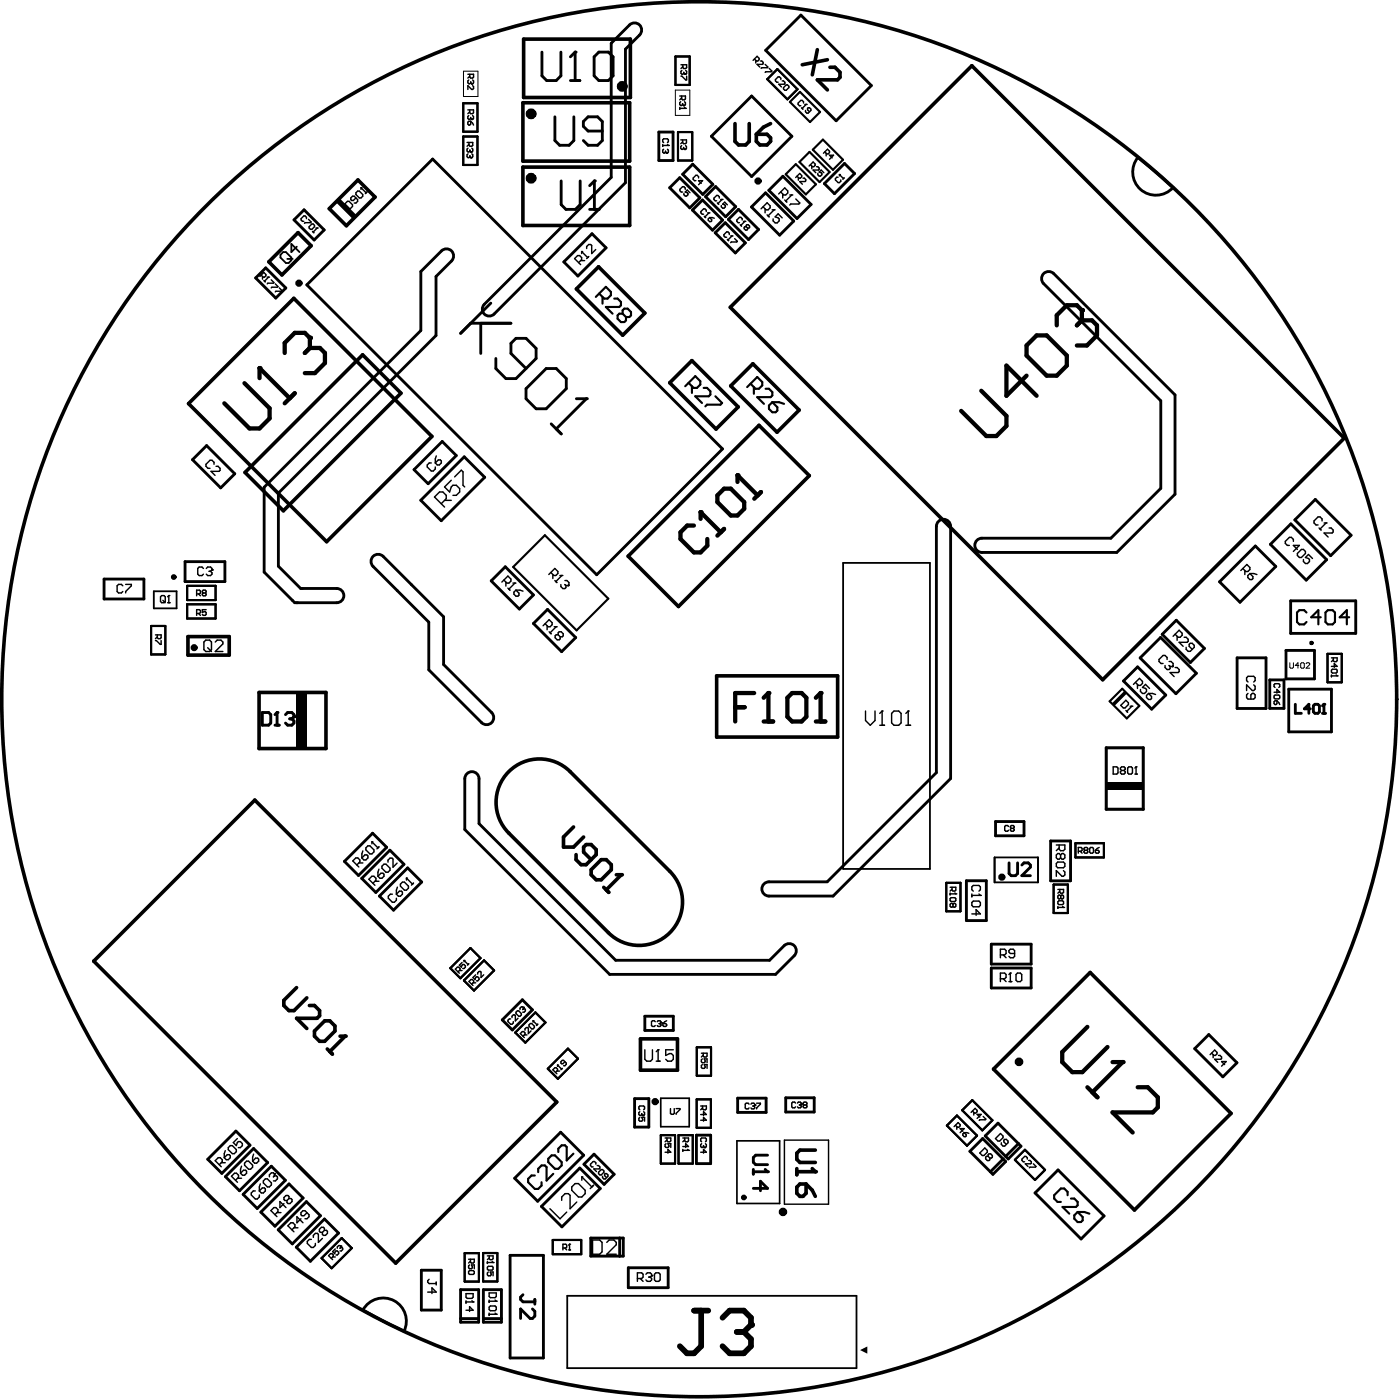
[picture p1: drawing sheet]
<svg xmlns="http://www.w3.org/2000/svg" width="164mm" height="164mm" viewBox="0 0 164 164" stroke-linecap="round" stroke-linejoin="round" font-family="sans-serif">
<g fill="none" stroke="#000" stroke-width=".33">
<path d="M50.6 18.6l33.9 33.9-14.7 14.7-33.9-33.9zM63.4 6.1v2.8l.5 .5h1.1l.6-.5v-2.8M64.9 13.7v2.7l.5 .6h1.1l.6-.6v-2.7M66.7 9.4h1.1M66.7 6.6l.5-.5v3.3M70 6.1h1.1l.6 .5v2.3l-.6 .5h-1.1l-.5-.5v-2.3zM70.4 15.3h-1.6l-.6-.5v-.6l.6-.5h1.1l.5 .5v2.2l-.5 .6h-1.1l-.6-.6M71.5 5.1l2.1-2.2a.83 .83 0 0 1 1.2 0 .83 .83 0 0 1 0 1.2l-1.7 1.6v15.7l-15.3 15.3a.81 .81 0 0 1-1.2 0 .81 .81 0 0 1 0-1.1l14.9-14.9zM77 15.4h1.7v3.4h-1.7zM81 19.2l2.3 2.4-1.1 1.1-2.4-2.3zM87.9 11.2l4.7 4.7-4.7 4.7-4.7-4.7zM93.6 1.8l8.3 8.2-4.1 4.1-8.3-8.2z"/>
<path d="M98.7 19.1l1.2 1.2-2.3 2.3-1.2-1.1zM133.1 18.4l4.1 3.5a2.7 2.7 0 0 1-3.8 .3 2.7 2.7 0 0 1-.3-3.8zM29.9 32.5l1.2-1.2 2.3 2.4-1.2 1.2zM35.6 24.5l2.3 2.4-1.2 1.2-2.3-2.4zM49.2 31.8l2.4-2.5a.83 .83 0 0 1 1.2 0 .83 .83 0 0 1 0 1.2l-1.8 1.8v6.9l-18.5 18.5v8.5l2.7 2.6h4.2a.83 .83 0 0 1 .8 .8 .83 .83 0 0 1-.8 .9h-4.9l-3.6-3.6v-9.9l18.3-18.4zM55 37.8h4.7M56.2 37.8v3.5M57.4 35.4l-3.5 3.6M65.6 21.2v2.7l.6 .6h1.1l.5-.6v-2.7M68.9 24.5h1.2M68.9 21.7l.6-.5v3.3M69.2 27.3l1.7 1.7-3.3 3.3-1.7-1.7z"/>
<path d="M79.5 20.8l2.3 2.3-1.1 1.2-2.4-2.3zM82.1 23.4l2.4 2.3-1.2 1.2-2.3-2.3zM83.7 21.8l2.3 2.4-1.2 1.1-2.3-2.3zM84.8 26l2.3 2.4-1.1 1.2-2.4-2.4zM86.3 24.5l2.4 2.3-1.2 1.2-2.3-2.3zM89.5 22.6l3.3 3.2-1.6 1.7-3.3-3.3zM91.5 20.6l3.3 3.3-1.6 1.6-3.3-3.2zM122 32a.83 .83 0 0 1 1.2 0l14.2 14.2v11.6l-6.8 6.8h-15.8a.83 .83 0 0 1-.8-.8 .83 .83 0 0 1 .8-.9h15.1l5.8-5.8v-10.2l-13.7-13.7a.83 .83 0 0 1 0-1.2zM24.2 52.1l3.3 3.3-1.7 1.6-3.3-3.3zM51.7 51.6l1.7 1.7-3.3 3.3-1.7-1.7zM54.3 53.4l2.4 2.4-5.1 5.1-2.4-2.4zM58 41.9v1.2l1.2 1.2h1.1l2.4-2.4v-1.2l-1.2-1.1h-1.2l-.6 .5v1.2l1.8 1.8"/>
<path d="M63.9 43.1h1.1l1.2 1.2v1.1l-2.3 2.4h-1.2l-1.2-1.2v-1.2zM64.4 49.6l1.2 1.1M67.4 46.6h1.2l-3.6 3.5M153.8 58.4l4.2 4.2-2.4 2.4-4.2-4.2zM12.2 67.7h4.6v2.3h-4.6zM21.6 65.7h4.7v2.3h-4.7zM43.6 65.1a.83 .83 0 0 1 1.2 0l7.1 7v5.6l5.6 5.6a.83 .83 0 0 1 0 1.2 .83 .83 0 0 1-1.2 0l-6.2-6.2v-5.6l-6.5-6.5a.83 .83 0 0 1 0-1.1zM59.1 66.3l3.3 3.3-1.7 1.6-3.3-3.3zM64 71.3l3.3 3.2-1.6 1.7-3.3-3.3zM109.7 61a.83 .83 0 0 1 .9-.2 .83 .83 0 0 1 .5 .7v29.5l-13.7 13.8h-7.5a.83 .83 0 0 1-.8-.9 .83 .83 0 0 1 .8-.8h6.8l12.8-12.8v-28.8v-.3zM133 78l3.3 3.3-1.6 1.6-3.3-3.3zM135.7 74.5l4.2 4.2-2.4 2.4-4.2-4.2z"/>
<path d="M137.5 72.5l3.3 3.3-1.6 1.7-3.3-3.3zM144.6 76.9h3.4v5.9h-3.4zM146.8 63.8l2.4 2.4-4.2 4.2-2.4-2.4zM148.5 79.5h1.6v3.3h-1.6zM150.4 76h3.3v3.4h-3.3zM150.9 70.3h7.6v3.8h-7.6zM150.9 61.3l4.2 4.1-2.4 2.4-4.2-4.2zM43.6 97.4l1.6 1.7-3.3 3.3-1.6-1.7zM45.6 99.4l1.6 1.7-3.3 3.2-1.6-1.6zM54.6 90.5a.83 .83 0 0 1 .9-.2 .83 .83 0 0 1 .5 .8v5.2l16 16h18l1.7-1.7a.83 .83 0 0 1 1.2 0 .83 .83 0 0 1 0 1.1l-2.2 2.2h-19.4l-17-16.9v-5.9l.1-.4zM116.4 96.1h3.3v1.6h-3.3zM122.8 98.3h2.4v4.7h-2.4z"/>
<path d="M150.7 80.6h5v5h-5zM151.4 82.3v1.1h.8M153.2 82.9h-.7l.5-.6v1.1M153.6 82.5l.1-.2h.4l.2 .2v.7l-.2 .2h-.4l-.1-.2zM154.6 83.4h.4M154.6 82.5l.2-.2v1.1M47.7 101.5l1.6 1.6-3.3 3.3-1.6-1.6zM58.7 119.2l2.4-2.3 1.2 1.2-2.4 2.3zM75.4 118.8h3.3v1.7h-3.3zM113 103h2.3v4.6h-2.3zM115.9 110.4h4.7v2.3h-4.7zM115.9 113.2h4.7v2.3h-4.7z"/>
<path d="M118 100.9v1.2l.2 .3h.5l.3-.3v-1.2M119.5 101.1l.2-.2h.5l.3 .2v.3l-1 1h1M27.6 132.2l1.6 1.7-3.3 3.3-1.6-1.7zM29.7 134.3l1.6 1.6-3.3 3.3-1.6-1.6zM31.7 136.4l1.7 1.6-3.3 3.3-1.7-1.7zM33.8 138.4l1.6 1.7-3.3 3.3-1.6-1.7zM65.6 132.4l2.6 2.7-5.3 5.4-2.7-2.7zM67.8 136.6l2.4 2.4-4.5 4.4-2.4-2.3zM69.5 134.9l2.3 2.4-1.2 1.2-2.3-2.4zM74.2 128.5h1.7v3.3h-1.7zM81.4 132.7h1.7v3.4h-1.7zM86.2 128.4h3.4v1.7h-3.4z"/>
<path d="M88.1 136.7v.6M88.1 138.9h1.6l-.8-.8v1.1M89.5 136.7l.2 .3h-1.6M89.7 135.1h-1.3l-.3 .2v.6l.3 .3h1.3M91.9 128.4h3.3v1.6h-3.3zM114.9 133.1l2.7 2.7-1.5 1.5-2.7-2.7zM116.7 131.3l2.7 2.7-1.5 1.5-2.7-2.7zM117.3 135.5l-1.5 1.5M119.1 133.7l-1.5 1.5M123.7 136.8l5.4 5.4-2.7 2.7-5.4-5.4zM141.3 121l3.3 3.3-1.6 1.6-3.3-3.3zM35.8 140.5l1.7 1.6-3.3 3.3-1.7-1.6z"/>
<path d="M37.9 142.5l1.7 1.7-3.3 3.3-1.7-1.7zM42.8 152.7a2.7 2.7 0 0 1 3.5-.5 2.7 2.7 0 0 1 .9 3.4l-2.4-1.1-2.4-1.3zM49.3 148.5h2.3v4.7h-2.3zM53.9 154.2h2.1M53.9 150.8h2.1v3.8h-2.1zM56.5 154.2h2.1M56.5 150.8h2.1v3.8h-2.1zM59.6 146.8h3.9v12h-3.9zM61.1 151.4l-.2 .3v.2l.2 .3h1.4M62.3 153l.2 .3v.6l-.2 .3h-.3l-1.1-1.2v1.2M62.5 151.9v.6M69.1 144.8h3.8v2.1h-3.8z"/>
<path d="M72.5 144.8v2.1M73.5 148.2h4.6v2.4h-4.6z"/>
<circle cx="20.3" cy="67.5" r=".17"/>
<circle cx="87" cy="140" r=".17"/>
</g>
<g fill="none" stroke="#000" stroke-width=".42">
<path d="M61.1 12h12.5v6.8h-12.5zM61.1 19.5h12.5v6.9h-12.5zM61.2 4.6h12.5v6.8h-12.5zM85.9 14.5v2l.5 .4h.8l.4-.4v-2M88.4 15.7h1.3l.4 .4v.4l-.4 .4h-.9l-.4-.4zM90.1 14.5l-.8 .4-.9 .8M95.6 5.8l-.6 2.9M96.7 7l-2.9 .6M97 7.9h.6l.6 .6v.5l-.3 .3h-2.3l1.1 1.2M113.6 7.7l43.6 43.5-28.3 28.3-43.5-43.6zM34.4 34.9l16.1 16.1-12.3 12.3-16.2-16.1zM34.8 27.2l1.6 1.5-3.4 3.4-1.6-1.5z"/>
<path d="M41.9 21l2 2-3.4 3.4-2-2zM70 31.2l5.4 5.4-2.6 2.6-5.4-5.4zM42.4 41.5l4.5 4.5-13.8 13.7-4.5-4.5zM80.9 42.2l5.4 5.4-2.6 2.6-5.4-5.4zM88 42.5l5.4 5.4-2.6 2.6-5.4-5.4zM88.7 49.7l5.9 5.9-15.3 15.3-5.9-5.9zM22 74.4h4.8v2.2h-4.8zM83.8 79h14.1v7.2h-14.1zM29.8 93.5l35.3 35.4-18.8 18.8-35.3-35.3zM30.3 81h7.8v6.5h-7.8zM59.5 90.2a5.1 5.1 0 0 1 7.2 0l11.6 11.7a5.1 5.1 0 0 1 0 7.2 5.1 5.1 0 0 1-7.2 0l-11.6-11.7a5.1 5.1 0 0 1 0-7.2zM67.1 96.7l-1.2 1.2v1.1h1.2l1.1-1.1"/>
<path d="M67.4 99.9v.6l.5 .6h.6l1.2-1.2v-.6l-.6-.6h-.6l-.3 .3v.6l.9 .9M34.7 115.5l-1.5 1.5v.6l.6 .6h.6l1.5-1.5M36.2 117.6h.6l.6 .6v.6l-.3 .3h-2.4l1.2 1.2M38 119.4h.6l.6 .6v.6l-1.2 1.1h-.6l-.6-.5v-.6zM70.3 100.5h.6l.6 .6v.6l-1.2 1.2h-.6l-.6-.6v-.6zM70.6 103.7l.6 .6M72.1 102.3h.5l-1.7 1.7M127.5 113.7l16.4 16.5-11.3 11.3-16.4-16.5zM38.3 122.6l.6 .6M39.8 121.2h.6l-1.8 1.7M74.9 121.5h4.3v3.6h-4.3zM93.2 136.6v.8"/>
<path d="M93.5 138.4h.7v1.1l-.3 .4h-.4l-.3-.4v-.7zM94.2 138.4l.8 .8 .3 .7M95 136.6l.3 .4h-2.1M95.3 134.5h-1.8l-.3 .3v.8l.3 .3h1.8"/>
<circle cx="35" cy="33.1" r=".21"/>
<circle cx="88.6" cy="21.2" r=".21"/>
<circle cx="153.3" cy="75.2" r=".04"/>
<circle cx="81.7" cy="81.8" r="81.6"/>
<circle cx="76.6" cy="128.8" r=".21"/>
</g>
<g fill="#000">
<path d="M100.6 157.8l.8-.4v.9z"/>
<circle cx="67.2" cy="6.1" r=".17"/>
<circle cx="36.2" cy="39.5" r=".25"/>
<circle cx="69.5" cy="21.2" r=".17"/>
<circle cx="126.5" cy="36.3" r=".25"/>
<circle cx="30.3" cy="43" r=".25"/>
<circle cx="68.6" cy="46.6" r=".17"/>
<circle cx="81.9" cy="59.9" r=".25"/>
<circle cx="86.2" cy="55.6" r=".25"/>
<circle cx="32.4" cy="83.3" r=".17"/>
<circle cx="34.4" cy="83.8" r=".17"/>
<circle cx="89.8" cy="81" r=".25"/>
<circle cx="95.9" cy="81" r=".25"/>
<circle cx="154.8" cy="82.3" r=".17"/>
<circle cx="72.6" cy="102.3" r=".21"/>
<circle cx="40.4" cy="121.2" r=".21"/>
<circle cx="89.7" cy="137" r=".17"/>
<circle cx="95.3" cy="137" r=".21"/>
<circle cx="131.3" cy="124.2" r=".25"/>
<circle cx="87.8" cy="154.9" r=".33"/>
</g>
<g fill="none" stroke="#000" stroke-width=".25">
<path d="M54.2 16h1.6v3.3h-1.6zM54.2 12.1h1.6v3.3h-1.6zM79 6.6h1.6v3.3h-1.6zM79.3 15.4h1.6v3.4h-1.6zM89.7 9.3l1.2-1.2 2.3 2.3-1.1 1.2zM93 19.2l2.4 2.4-1.2 1.1-2.3-2.3zM93.5 10.7l2.4 2.4-1.2 1.2-2.3-2.4zM94.6 17.8l2.4 2.3-1.2 1.2-2.3-2.4zM96.2 16.3l2.4 2.4-1.2 1.2-2.4-2.4zM70.1 34.3l.5 .6h.4l.4-.4v-.4l-.6-.6-1.1 1.2M70.4 34.7v.8M71.8 34.9h.4l.4 .4v.4l-.2 .2h-1.6l.8 .8"/>
<path d="M72.8 36.7v-.4l.2-.2h.4l.4 .4v.4l-.2 .2h-.4M72.8 36.7h-.4l-.2 .2v.4l.4 .4h.4l.2-.2v-.4M72.8 36.7l.4 .4M80.5 44.8l.6 .6h.4l.4-.4v-.4l-.6-.6-1.2 1.2M80.9 45.2v.7M82.3 45.4h.4l.4 .3v.4l-.2 .2h-1.6l.8 .8M83.6 46.3l.8 .8-.2 .2h-1.5l-.2 .2M87.8 44.9l.5 .6h.4l.4-.4v-.4l-.6-.6-1.1 1.2M88.1 45.3v.7M89.5 45.5h.4l.4 .3v.4l-.2 .2h-1.6l.8 .8M89.9 47.4l.4-.4 .6 .6v.4l-.2 .2h-.4l-.4-.4zM90.3 47h.8l.6 .2"/>
<path d="M17.7 73.2h1.6v3.3h-1.6zM21.9 68.5h3.3v1.7h-3.3zM21.9 70.7h3.3v1.6h-3.3zM63.7 62.6l7.4 7.4-3.7 3.7-7.4-7.4zM152.8 71.6l-.3-.3h-.6l-.3 .3v1.1l.3 .3h.6l.3-.3M154.4 72.2h-1.1l.8-.9v1.7M155 71.6l.3-.3h.5l.3 .3v1.1l-.3 .3h-.5l-.3-.3zM155.2 76.4h1.7v3.4h-1.7zM157.7 72.2h-1.1l.9-.9v1.7M125.7 98.6h3.4v1.7h-3.4zM131.2 80.5l2 2-1.5 1.5-2-2zM52.6 113.2l2.4-2.4 1.2 1.2-2.4 2.4z"/>
<path d="M54.2 114.6l2.4-2.3 1.2 1.2-2.4 2.3zM110.6 103.2h1.7v3.4h-1.7zM123.2 103.4h1.7v3.4h-1.7zM60.2 120.7l2.4-2.3 1.2 1.2-2.4 2.3zM62.5 137.4h-.4l-.4 .4v.4l.8 .8h.4l.4-.4v-.4M62.9 137v-.3l.4-.4h.4l.2 .2v1.5l.8-.8M64.5 135.1h.4l.8 .8v.4l-.4 .4h-.4l-.8-.8v-.4zM65.3 134.7v-.4l.4-.4h.4l.2 .2v1.6l.7-.8M66.4 122.6l1.2 1.2-2.4 2.3-1.1-1.1zM77.3 132.7h1.6v3.4h-1.6zM79.3 132.7h1.7v3.4h-1.7zM81.5 128.5h1.6v3.4h-1.6z"/>
<path d="M81.5 122.5h1.6v3.3h-1.6zM111.9 130.4l2.3 2.4-1.1 1.2-2.4-2.4zM113.7 128.6l2.3 2.4-1.1 1.2-2.4-2.4zM119.8 134.4l2.4 2.4-1.2 1.2-2.3-2.4zM124.8 139.7v-.3l-.4-.4h-.4l-.7 .7v.4l.3 .4h.4M40 144.8l1.1 1.1-2.3 2.4-1.2-1.2zM54.3 146.5h1.7v3.3h-1.7zM56.5 146.5h1.7v3.3h-1.7zM64.6 145h3.4v1.6h-3.4zM125.2 140.1h.4l.4 .4v.4l-.2 .2h-1.6l.8 .8M126 141.7l.6 .6v.4l-.2 .2h-.4l-.4-.4v-.4zM126 141.7h.8l.6 .2"/>
</g>
<path d="M54.2 8.3h1.7v3h-1.7zM79 10.5h1.7v3h-1.7zM150.8 77.5v.5l.1 .1h.2l.1-.1v-.5M151.9 77.8h-.5l.4-.3v.6M152.1 77.6l.1-.1h.2l.1 .1v.4l-.1 .1h-.2l-.1-.1zM152.7 77.6l.1-.1h.2l.1 .1v.1l-.4 .4h.4" fill="none" stroke="#000" stroke-width=".12"/>
<path d="M33.1 29.5h.3l.7 .6v.3l-.4 .4h-.3l-.6-.7v-.3zM33.6 30.3h.6M34.7 28.8l-.6 .7v-1l.9 1M18 69.1h2.6v2h-2.6zM98.6 65.8h10.1v35.8h-10.1zM116.3 100.3h5.1v2.9h-5.1zM66.3 151.5h33.8v8.5h-33.8z" fill="none" stroke="#000" stroke-width=".21"/>
<path d="M77.3 128.4h3.3v3.3h-3.3zM86.2 133.4h5v7.3h-5z" fill="none" stroke="#000" stroke-width=".2"/>
<g fill="none" stroke="#000" stroke-width=".17">
<path d="M54.6 16.7h.7v.3l-.1 .1h-.3l-.1-.1v-.3M54.7 12.8h.7v.4l-.1 .1h-.3l-.1-.1v-.4M54.7 8.7h.7v.3l-.1 .1h-.3l-.1-.1v-.3M54.7 17.3l-.1 .1v.3l.1 .1 .2-.1M54.7 18l-.1 .1v.2l.1 .1 .2-.1M54.8 14.2h.2v.3l-.1 .1-.2-.1v-.2zM54.8 13.5l-.1 .1v.2l.1 .2 .2-.2M54.8 9.3l-.1 .2v.2l.1 .1 .2-.1M54.8 16.9l-.2 .2M54.9 13.1l-.2 .2M54.9 8.9l-.2 .2M54.9 17.7l.2 .1"/>
<path d="M54.9 17.5v.2M54.9 18.2v.1M54.9 18.3l.2 .1M55 13.7v.1M55 13.8l.1 .2M55 14.2l.4 .4M55 9.7l.1 .1M55 9.6v.1M55.1 17.8h.1M55.1 18.4h.1M55.1 14h.1M55.1 9.8h.1"/>
<path d="M55.2 17.3l.1 .1v.3l-.2 .1M55.2 18l.1 .1v.2l-.2 .1M55.3 13.5l.1 .1v.2l-.3 .2M55.3 9.3l.1 .2v.2l-.3 .1M55.3 10l.1 .1v.2l-.1 .2h-.2l-.4-.5v.5M77.5 16.9v.2M77.5 17h.6M77.6 17.4l-.1 .2v.2l.1 .1 .2-.1M77.6 16.7l-.1-.1v-.3l.1-.1h.4l.1 .1v.3l-.1 .1M77.8 17.8l.1 .1M77.8 17.7v.1M77.9 17.9h.1"/>
<path d="M78 17.4l.1 .2v.2l-.2 .1M78 16.9l.1 .1M78.1 17h.1M79.5 11.2h.6v.4l-.1 .1h-.2l-.1-.1v-.4M79.5 12.6v.2M79.5 12.7h.6M79.6 11.9l-.1 .1v.2l.1 .1 .2-.1M79.6 16.4h.7v.3l-.1 .1h-.3l-.1-.1v-.3M79.6 7.6h.7v.3l-.1 .1h-.3l-.1-.1v-.3M79.6 8.9h.1l.5 .4h.1v-.4M79.7 11.4l-.2 .3M79.7 17l-.1 .1v.3l.1 .1 .2-.1"/>
<path d="M79.7 8.2l-.1 .1v.3l.1 .1 .2-.1M79.8 12.2l.1 .1M79.8 12.1v.1M79.8 16.6l-.2 .2M79.8 7.8l-.2 .2M79.9 12.3h.1M79.9 17.4l.1 .1M79.9 17.2v.2M79.9 8.5v.1M79.9 8.6l.2 .1M80 11.9l.1 .1v.2l-.2 .1M80 12.6l.1 .1"/>
<path d="M80 17.5h.1M80.1 8.7h.1M80.1 12.7h.1M80.2 17l.1 .1v.3l-.3 .1M80.2 8.2l.1 .1v.3l-.2 .1M88.2 6.9l.2 .2h.2l.2-.1v-.2l-.3-.2-.4 .5M88.4 7.1v.3M88.9 7.1h.2l.1 .2-.1 .2h-.6l.3 .3M89.5 7.5l.3 .3-.1 .1h-.6l-.1 .1M89.9 8l.3 .3v.1h-.7v.1M91.3 9.3v-.2l-.2-.1h-.1l-.3 .3v.2l.1 .1h.2M91.4 9.5h.2l.2 .1v.2l-.1 .1h-.6l.3 .3"/>
<path d="M91.9 9.9h.2l.1 .2v.1l-.3 .4h-.1l-.2-.2v-.2zM93.7 12.6l.2 .2M93.9 12.1v-.2l-.1-.2h-.2l-.3 .4v.1l.2 .2h.1M94.1 12.2h.2M94.2 12.9v.2l.1 .1h.2l.3-.3v-.1l-.1-.2-.3 .1v.1l.3 .3M94.3 12.2h.1M94.3 12.2l-.5 .5M94.8 19.3l.2 .2h.1l.2-.2v-.1l-.2-.3-.5 .5M94.9 19.4v.3M95.5 19.5h.1l.2 .1v.2l-.1 .1h-.6l.3 .3M96.4 17.8l.3 .2h.1l.2-.2v-.1l-.2-.3-.5 .5M96.6 17.9v.3"/>
<path d="M97.3 18.5l-.3-.3h.5l-.5 .4M30.5 32.2l.3 .2h.1l.2-.2v-.1l-.3-.2-.4 .4M30.7 32.3v.3M30.8 32.8l.2 .2M31.2 32.4h.2M31.4 32.4h.1M31.4 32.4l-.5 .5M31.7 32.7l.3 .3-.1 .1h-.6l-.1 .1M32.2 33.2l.3 .3-.1 .1h-.6l-.1 .1M32.7 33.7l.3 .3-.1 .1h-.6h-.1M35.8 25.6v-.2l-.1-.2h-.2l-.3 .4v.1l.2 .2h.1M36.1 25.6l.3 .4h-.1h-.6l-.1 .1"/>
<path d="M36.5 26.2h.1l.2 .1v.2l-.3 .3h-.2l-.2-.1v-.2zM36.5 27.1l.2 .1M36.9 26.7h.2M37.1 26.7h.1M37.1 26.7l-.5 .4M40.3 23.8l.3-.3h.2l.4 .4v.2l-.3 .3zM41.6 23.1l-.3 .3h-.2l-.1-.1v-.2l.2-.2h.2l.4 .4v.2l-.2 .2h-.2M41.8 22.3h.2l.4 .4v.2l-.2 .2h-.2l-.4-.4v-.2zM42.2 21.9h.1M42.2 21.9l.6 .6M42.2 21.9v.2M42.9 22.4l-.2 .2"/>
<path d="M67.7 30.7l.3-.3v-.3l-.2-.2h-.3l-.3 .3 .7 .7M67.9 30.5h.5M68 29.4h.1M68 29.4v.2M68 29.4l.7 .7M68.6 29.1v-.3l.2-.2h.3l.1 .1v.9l.5-.4M68.8 30l-.2 .2M80.1 22.1v-.1l-.1-.2h-.2l-.3 .3v.2l.1 .2h.2M80.7 22.5l-.3-.3-.3 .3h.3v.3l-.1 .1h-.2l-.1-.1v-.2M81.7 20.8v-.1l-.2-.2h-.1l-.4 .3v.2l.2 .1h.2M82 21.4l-.3-.3h.4l-.4 .5M82.3 25.3l.2 .1"/>
<path d="M82.6 24.7v-.1l-.2-.2h-.1l-.4 .3v.2l.2 .1h.2M82.7 24.9h.2M82.9 24.9h.1M82.9 24.9l-.5 .5M83 25.4l.2 .3-.1 .2h-.1l-.2-.1v-.2zM83 25.4l.5 .1M84.1 23.2v-.2l-.2-.1h-.1l-.3 .3v.1l.1 .2h.2M84.3 23.3h.1M84.4 23.3h.1M84.4 23.3l-.5 .5 .1 .1-.1-.2M85 24l-.3-.4-.2 .3 .3 .1v.2l-.1 .1h-.2l-.2-.1v-.2M85.3 27.4v-.1l-.2-.2h-.1l-.4 .3v.2l.2 .1h.2"/>
<path d="M85.4 27.6h.2M85.6 27.6h.1M85.6 27.6l-.5 .5h.1l-.2-.1M85.9 27.9l.3 .3-.1 .1h-.6l-.1 .1M86.5 26.3l.2 .1M86.8 25.7v-.1l-.2-.2h-.1l-.4 .3v.2l.2 .1h.2M86.9 25.9h.2M87.1 25.9h.1M87.1 25.9l-.5 .5M87.2 26.5l.1-.2h.2l.1 .1v.2l-.2 .1M87.2 26.5l-.2 .1v.1l.2 .2 .2-.1v-.1M87.2 26.5l.2 .2"/>
<path d="M89.2 24.2l.4 .3h.2l.2-.2v-.2l-.3-.4-.7 .7M89.5 24.4v.5M89.7 25.1l.2 .3M90.3 24.5h.2M90.5 24.5h.1M90.5 24.5l-.7 .7M91.3 22.4l.3 .4h.3l.2-.2v-.3l-.3-.3-.8 .7M91.5 25.5l-.5-.5-.4 .4 .5 .2v.2l-.2 .3h-.3l-.2-.3v-.2M91.5 22.7v.4M91.8 23.4l.2 .2M92.3 22.8h.3M92.6 22.8h.1"/>
<path d="M92.6 22.8l-.7 .7M93 23.3l.5 .4-.1 .2h-.9l-.2 .1M93.2 20.6l.2 .2h.2l.1-.1v-.2l-.2-.2-.5 .5M93.3 20.8v.3M93.9 20.8h.1l.2 .2-.1 .2h-.6l.3 .3M96.3 20.2l-.3-.3-.2 .2 .3 .2v.1l-.2 .2h-.1l-.2-.2v-.1M98 20.7h-.2l-.1 .2v.1l.3 .4h.1l.2-.2v-.2M98.1 20.4h.1M98.1 20.4l.5 .5M98.1 20.4v.2M98.7 20.8l-.2 .2M25 54.3v-.2l-.2-.3h-.2l-.5 .5v.2l.2 .3h.3"/>
<path d="M25.3 54.5h.2l.2 .3v.2l-.1 .1h-.9l.4 .5M50.4 54.1h-.2l-.2 .3v.2l.4 .5h.3l.2-.3v-.2M50.9 54.1l.3-.3h.3l.1 .1v.2l-.2 .3h-.3zM51 53.3l-.1 .4v.4M51.6 58.9l.6-.6v-.4l-.4-.4h-.4l-.6 .6 1.2 1.2M52 58.5h.8M52.8 56.2l-.8 .7 .6 .6 .2-.6 .2-.2h.4l.3 .4v.4l-.3 .4h-.4M53.2 55.8l.7-.8 .2 .2v1.5l.2 .2M14.4 68.5l-.2-.2h-.3l-.2 .2v.7l.2 .1h.3l.2-.1M14.7 68.3h.7v.2l-.7 .7v.1M18.2 74.2h.6v.4l-.1 .1h-.2l-.1-.1v-.4M18.2 74.9h.1l.4 .4h.1v-.4"/>
<path d="M18.4 74.5l-.2 .2M18.9 69.6h.3l.1 .2v.5l-.1 .2h-.3l-.1-.2v-.5zM19 70.2l.3 .3M19.6 70.5h.3M19.7 69.6h.1M19.7 69.6v.9M19.7 69.6l-.1 .2M23 69.4h.3l.1-.1v-.2l-.1-.1h-.3v.7M23 71.7h.3l.1-.1v-.2l-.1-.1h-.3v.6M23.2 71.7l.2 .2M23.2 69.4l.2 .3M23.8 69.3h.2"/>
<path d="M23.8 69.3l-.1-.1 .1-.2h.2l.1 .1-.1 .2M23.8 69.3l-.1 .1 .1 .3h.2l.1-.1-.1-.3M23.8 66.5l-.2-.2h-.3l-.2 .2v.6l.2 .2h.3l.2-.2M24.1 74.8h.4l.2 .3v.9l-.2 .2h-.4l-.3-.2v-.9zM24.1 71.3h-.4v.3l.2-.1 .2 .1v.2l-.1 .1h-.2l-.1-.1M24.1 66.5l.2-.2h.3l.2 .2v.1M24.3 75.7l.4 .5M24.5 66.8h.1M24.6 66.8l.2 .2v.1l-.2 .2h-.3l-.2-.2M24.8 66.6h.1M24.8 66.6l-.2 .2M25.2 75.1l.2-.3h.4l.3 .3v.2l-.9 .9h.9"/>
<path d="M58.9 67.8l.4 .4h.2l.2-.3v-.2l-.3-.3-.7 .7M59.1 68.1v.4M59.4 68.8l.2 .2M60 68.2h.2M60.2 68.2h.1M60.2 68.2l-.7 .7M60.3 69h.5l.3 .1M60.3 69l.4 .4v.2l-.1 .1h-.3l-.2-.2v-.3zM63.7 72.9l.4 .4h.2l.3-.3v-.2l-.4-.3-.7 .7M64 73.2v.4M64.2 73.9l.2 .2M64.4 66.9l.4 .4h.2l.2-.2v-.3l-.3-.3-.7 .7"/>
<path d="M64.6 67.2v.4M64.8 73.3h.2M64.9 67.9l.2 .2M65 73.3h.1M65 73.3l-.7 .7M65.3 74.2h-.3l-.1 .1v.3l.2 .2h.3l.1-.1v-.2M65.3 74.2v-.2l.1-.1h.2l.3 .2v.2l-.2 .2h-.2M65.3 74.2l.2 .3M65.5 67.3h.2M65.6 68.3v.3l.2 .2h.2l.2-.1v-.2M65.7 67.3h.1M65.7 67.3l-.7 .7"/>
<path d="M66 67.9h.3l.2 .2v.2l-.1 .2M66 68.3l.2 .2M66.2 68.5h.2M66.4 68.5h.1M132.8 79.8l.3 .3h.2l.3-.2v-.2l-.4-.4-.7 .7M136.2 77.8v.2l.3 .3h.2l.1-.1v-.3M136.5 77.1v-.2l-.3-.3h-.2l-.5 .5v.2l.3 .3h.2M136.7 77.3h.2l.3 .3v.2l-.2 .1M136.7 77.8l.1 .1M136.8 77.9h.2M137 77.9h.1M137.4 74.2l.3 .3h.3l.2-.2v-.3l-.3-.3-.7 .7"/>
<path d="M137.4 78h.2l.3 .3v.2l-.2 .1h-.9l.5 .5M137.6 74.4v.5M138.5 74.5h.2l.2 .2v.3l-.1 .1h-.9l.4 .5M138.7 75.7v.2l.2 .3h.3l.4-.5v-.2l-.2-.3h-.2l-.2 .1v.3l.4 .3M145.3 66.5l.4 .3h.2l.2-.2v-.2l-.3-.4-.7 .7M145.5 66.7v.5M145.9 79.7l-.1-.1v-.4l.1-.1h.7l.2 .1v.4l-.2 .1M146.1 67.1h.5l.4 .1M146.1 67.1l.4 .3v.2l-.1 .2h-.3l-.2-.3v-.2zM151.2 63.3v-.2l-.2-.3h-.2l-.5 .5v.2l.2 .3h.3M151.7 64.2l-.5-.4h.7l-.7 .7M152.2 64.2h.2l.2 .3v.2l-.4 .5h-.3l-.2-.3v-.2z"/>
<path d="M153.5 65.3l-.5-.5-.4 .4 .5 .2v.3l-.2 .2h-.3l-.2-.2v-.3M154.2 61.7l.3 .3M154.6 60.9v-.2l-.3-.3h-.2l-.5 .5v.2l.3 .3h.2M154.8 61.1h.2M155 61.1h.1M155 61.1l-.7 .7M155.4 61.7h.2l.3 .3v.2l-.1 .1h-1l.5 .5M155.7 76.9h.6v.3l-.1 .2h-.2l-.1-.2v-.3M155.7 77.9h.6l-.3-.3v.4M155.7 78.9v.2M155.7 79h.6M155.8 78.2h.4l.1 .2v.2l-.1 .1h-.4l-.1-.1v-.2z"/>
<path d="M155.9 77.1l-.2 .3M156.2 78.9l.1 .1M156.3 79h.1M42.4 99.5l-.1 .3v.5M42.7 100h.2l.1 .1v.2l-.2 .2h-.3l-.2-.2zM42.8 99.1l.2-.2h.2l.5 .5v.2l-.2 .2h-.3l-.4-.4zM43.5 98.4h.1M43.5 98.4l.7 .7 .1-.1-.2 .3M43.5 98.4v.3M101.2 83.1v1.1l.6 .6 .5-.6v-1.1M102.9 84.8h.5M103.1 83.1h.1"/>
<path d="M103.1 83.1v1.7M103.1 83.1l-.2 .3M104.5 83.1h.6l.3 .3v1.1l-.3 .3h-.6l-.3-.3v-1.1zM105.9 84.8h.6M106.2 83.1h.1M106.2 83.1v1.7M106.2 83.1l-.3 .3M117.9 96.6l-.1-.1h-.2l-.1 .1v.5l.1 .1h.2l.1-.1M118.2 96.9l-.1-.2 .1-.2h.3l.1 .1-.1 .3M118.2 96.9l-.1 .1 .1 .2h.3l.1-.1-.1-.2M118.2 96.9h.3M123.5 98.8h1v.5l-.2 .2h-.3l-.2-.2v-.5"/>
<path d="M123.8 99.1l-.3 .4M124 100l.2-.2h.1l.2 .2v.3l-.2 .2h-.1l-.2-.2M124 100l-.2-.2h-.1l-.2 .2v.3l.2 .2h.1l.2-.2M124 100v.3M126.1 99.5h.3l.1-.1v-.2l-.1-.1h-.3v.7M126.3 99.5l.2 .3M126.9 99.4l-.2 .1 .2 .3h.2l.1-.2-.1-.2M126.9 99.4l-.2-.1 .2-.2h.2l.1 .1-.1 .2M126.9 99.4h.2M127.4 99.2l.1-.1h.2l.1 .1v.4l-.1 .2h-.2l-.1-.2zM128.1 99.4h.3l.1 .2-.1 .2h-.2l-.1-.2zM128.5 99.1l-.4 .3"/>
<path d="M130.2 89.7h.4l.1 .1v.6l-.1 .1h-.4zM131.1 90.1l-.1 .1v.2l.1 .1h.3l.2-.1v-.2l-.2-.1M131.1 90.1l-.1-.2v-.1l.1-.1h.3l.2 .1v.1l-.2 .2M131.1 90.1h.3M131.6 81.9l.3 .3v.2l-.4 .4h-.2l-.3-.3zM131.6 83.1l.2 .2M131.8 89.8l.2-.1h.3l.1 .1v.6l-.1 .1h-.3l-.2-.1zM132.1 82.6h.2M132.3 82.6h.1M132.3 82.6l-.6 .6M132.7 90.5h.3M132.8 89.7h.1"/>
<path d="M132.8 89.7v.8M132.8 89.7l-.1 .1M133 80v.5M134.1 81.3l.2-.2 .3 .3v.3l-.1 .1h-.2l-.2-.2zM134.3 81.1h.5l.3 .1M134.4 80.5l-.5-.5-.3 .4 .5 .2v.2l-.3 .3h-.2l-.3-.3v-.2M145.9 81.1l-.1 .1v.4l.1 .1h.7l.2-.1v-.4l-.2-.1h-.2l-.1 .1v.5M146.6 80.1l.2 .1v.4l-.2 .1h-.2l-.6-.6v.6M149 80.9h.6l-.3-.3v.4M149.1 80.4l-.1-.1v-.3l.1-.1h.4l.1 .1v.3l-.1 .1M149.1 81.3h.4l.1 .1v.2l-.1 .1h-.4l-.1-.1v-.2zM149.1 81.9h.2v.4l-.1 .1-.2-.1v-.3z"/>
<path d="M149.3 81.9l.3 .5M41.7 101.1l.4-.3v-.3l-.3-.2h-.2l-.4 .4 .8 .7M42 100.9h.4M43.6 103.3l.4-.4v-.2l-.3-.2h-.2l-.4 .3 .7 .7M43.8 103h.5M44.3 101.6l-.1 .4v.5M44.5 102.1h.3l.1 .1v.3l-.2 .2h-.3l-.2-.2zM44.7 101.3l.2-.3h.2l.5 .5v.2l-.2 .3h-.3l-.4-.5zM45.4 100.8v-.2l.2-.3h.2l.2 .2v.9l.4-.5M45.9 104.6h-.3l-.2 .2v.2l.5 .5h.2l.2-.2v-.3M46.5 103.7l-.2 .4v.5M46.7 104.2h.2l.2 .1v.3l-.3 .2h-.2l-.3-.2z"/>
<path d="M46.8 103.4l.3-.3h.2l.5 .5v.2l-.3 .3h-.2l-.5-.5zM47.5 102.7h.1M47.5 102.7l.7 .7M47.5 102.7v.2M48.3 103.3l-.2 .2M53.6 113.6l.2-.2v-.2l-.2-.1h-.1l-.3 .2 .5 .5M53.7 113.5h.3M54 112.5l-.3 .3 .2 .3 .2-.3h.2l.1 .1v.2l-.1 .1h-.2M54.3 112.3h.1M54.3 112.3l.4 .5 .1-.1-.2 .1M54.3 112.3v.2M55.1 115.1l.3-.3v-.1l-.2-.2h-.1l-.3 .3 .5 .4"/>
<path d="M55.3 114.9h.3M55.6 114l-.3 .3 .2 .2 .2-.3h.2l.1 .2v.1l-.1 .2h-.2M55.9 113.9v-.2l.1-.1 .2 .1v.6l.4-.3M59.7 119.1h-.2l-.1 .2v.1l.3 .4h.2l.1-.2v-.2M59.9 119v-.2l.1-.1h.3v.7l.3-.3M60.3 118.3l.2-.1h.1l.4 .3v.2l-.2 .1h-.2l-.3-.3zM61.2 117.8h.1M61.2 117.8l-.2-.1-.2 .2v.1M61.2 118h.2v.2l-.1 .1h-.2M61.2 117.8v.2M61.2 118h-.1M61.9 119.8l.1-.1h.2l.3 .3v.1l-.2 .2h-.1l-.3-.3z"/>
<path d="M62.3 119.4h.1M62.3 119.4l.5 .4 .1-.1-.2 .2M62.3 119.4v.1M76.6 119.5l-.1-.2h-.2l-.1 .2v.4l.1 .1h.2l.1-.1M76.8 119.5l.1-.2h.3l.1 .3M77.1 119.7h.1M77.2 119.7l.1 .1-.1 .2h-.3l-.1-.1M77.3 119.6h.1M77.3 119.6l-.1 .1M77.5 119.7h.3l.1 .2-.1 .1h-.2l-.1-.1zM77.9 119.3l-.4 .4M111.1 103.7h.7v.4l-.2 .1h-.2l-.1-.1v-.4"/>
<path d="M111.1 104.4v.2M111.1 104.5h.7M111.2 105h.4l.2 .1v.2l-.2 .1h-.4l-.1-.1v-.2zM111.3 104l-.2 .2M111.4 105.7l.1-.1 .3 .1v.3l-.2 .1-.2-.1M111.4 105.7l-.1-.1-.2 .1v.3l.1 .1 .2-.1M111.4 105.7v.3M111.6 104.4l.2 .1M111.8 104.5h.1M113.6 104.5v.4M113.6 104.7h1M113.6 106.9h1l-.5-.5v.6"/>
<path d="M113.8 104.2l-.2-.2v-.3l.2-.2h.7l.1 .2v.3l-.1 .2M113.8 105.4h.7l.1 .1v.4l-.1 .1h-.7l-.2-.1v-.4zM114.5 104.5l.1 .2M114.6 104.7h.1M117 111.6h.5l.1-.1v-.4l-.1-.1h-.5v1M117 114.4h.5l.1-.1v-.4l-.1-.1h-.5v1M117.3 111.6l.3 .4M117.3 114.4l.3 .4M118 114.8h.3M118.1 113.8h.1M118.1 113.8v1M118.1 113.8l-.1 .1"/>
<path d="M118.6 111.5h-.5l-.1-.2v-.2l.1-.1h.4l.1 .1v.7l-.1 .2h-.4l-.1-.2M119 113.8h.3l.2 .1v.7l-.2 .2h-.3l-.2-.2v-.7zM123.7 100.8h.6l.2 .2v.3l-.2 .2h-.6l-.2-.2v-.3zM123.7 104h.7v.3l-.2 .1h-.2l-.1-.1v-.3M123.7 106v.2M123.7 106.1h.7M123.8 105.3h.4l.2 .1v.3l-.2 .1h-.4l-.1-.1v-.3zM123.9 104.2l-.2 .2M124 104.8l-.1-.1-.2 .1v.2l.1 .1 .2-.1M124 104.8l.1-.1 .3 .1v.2l-.2 .1-.2-.1M124 104.8v.2M124.2 106l.2 .1"/>
<path d="M124.3 101.8l.2 .2v.3l-.2 .2h-.1l-.7-.7v.7M124.4 106.1h.1M25.6 136.2l.4-.4v-.2l-.2-.2h-.3l-.3 .3 .7 .7M25.9 135.9h.4M26.3 134.5l-.1 .4v.5M26.6 135h.2l.1 .1v.3l-.2 .2h-.2l-.3-.2zM26.9 133.9h.3l.4 .5v.3l-.2 .2h-.2l-.5-.5v-.2zM27.5 138l.4-.4v-.2l-.2-.2h-.3l-.3 .3 .7 .7M27.8 133.1l-.5 .5 .3 .3 .2-.3 .1-.1h.2l.2 .2v.2l-.2 .3h-.2M27.8 137.8h.4M28.2 136.4l-.1 .3v.5M28.5 136.8h.2l.1 .1v.3l-.2 .2h-.2l-.3-.2z"/>
<path d="M28.8 135.8h.3l.4 .4v.3l-.2 .2h-.2l-.5-.5v-.2zM29.7 134.9l-.2 .4v.5M29.9 139.2h-.3l-.2 .3v.2l.5 .5h.2l.2-.2v-.3M29.9 135.4h.2l.1 .1v.3l-.2 .2h-.2l-.3-.2zM30.4 138.4l-.1 .4v.4M30.7 138.9h.2l.1 .1v.2l-.2 .3h-.2l-.3-.3zM31 137.8h.3l.4 .5v.2l-.2 .3h-.2l-.5-.5v-.2zM32.1 137.2h.1M32.1 137.2l-.1-.1h-.3l-.2 .3v.2M32.1 137.5h.2l.1 .1v.2l-.2 .3h-.2M32.1 137.5l-.1 .1M32.1 137.2v.3"/>
<path d="M61.1 121.2l.3-.3v-.1l-.2-.2h-.1l-.3 .2 .5 .5M61.3 121h.3M61.4 120.5v-.2l.1-.2h.2l.1 .1v.6l.3-.3M65 125.4l.2-.2v-.2l-.2-.2h-.1l-.3 .3 .5 .4M65.1 125.2h.3M65.2 124.5h.1M65.2 124.5v.2M65.2 124.5l.5 .5v-.1l-.1 .2M66.1 124.1l-.3 .3-.2-.1v-.2l.1-.1h.2l.3 .3v.1l-.1 .2h-.2M67.2 138.4h.4l.8 .8v.4l-.4 .4h-.4l-.8-.8v-.4zM68 137.6h.1M68 137.6l1.2 1.2"/>
<path d="M68 137.6v.4M69.4 138.6l-.4 .4M69.7 136.1v-.1l-.2-.2h-.1l-.4 .3v.2l.2 .1h.2M69.8 136.3h.2l.1 .1v.2v.1h-.7l.3 .3M70.3 136.7h.2l.1 .2v.2l-.3 .3h-.2l-.1-.2v-.1zM70.5 137.5v.2l.1 .1h.2l.3-.3v-.1l-.2-.2-.2 .1v.2l.2 .2M74.8 130.6l-.1 .2v.2l.1 .1h.2l.1-.1-.1-.4h.4v.5M74.8 129.8l-.1-.2v-.2l.1-.1h.5l.1 .1v.2l-.1 .2M74.8 130l-.1 .1v.2l.1 .1 .2-.1M75 130.3l.1 .1M75 130.2v.1M75.1 130.4h.1"/>
<path d="M75.3 130l.1 .1v.2l-.3 .1M75.4 122.7v1.2l.2 .2h.5l.2-.2v-1.2M76.7 124.1h.5M76.9 122.7h.1M76.9 122.7v1.4M76.9 122.7l-.2 .3M77.8 133.1h.6v.3l-.1 .1h-.2l-.1-.1v-.3M77.8 134.7h.6l-.3-.3v.4M77.9 133.7l-.1 .1v.3l.1 .1h.2l.1-.1-.1-.4h.3v.5M78 133.3l-.2 .2M78.4 129.6v.6l.1 .1h.2l.1-.1v-.6M78.7 122.7h-.9v.7l.5-.2h.2l.2 .2v.5l-.2 .2h-.4l-.3-.2"/>
<path d="M79.1 129.6h.4v.1l-.4 .5v.1M79.8 133.1h.7v.3l-.1 .1h-.2l-.1-.1v-.3M79.8 134.1h.7l-.3-.4v.5M79.8 134.4v.2M79.8 134.5h.7M80.1 133.3l-.3 .2M80.4 134.4l.1 .1M80.5 134.5h.1M81.9 134.7h.7l-.3-.3v.4M81.9 129.3h.7v.3l-.1 .2h-.2l-.2-.2v-.3M81.9 130.3h.7l-.3-.3v.4M81.9 131h.7l-.3-.4v.5"/>
<path d="M82 123.1h.7v.4l-.1 .1h-.3l-.1-.1v-.4M82 133.5l-.1-.1v-.2l.1-.1h.5l.1 .1v.2l-.1 .1M82 133.7l-.1 .1v.3l.1 .1 .3-.1M82.1 123.8l-.1 .1v.2l.1 .2h.2l.1-.2-.1-.3h.4v.5M82.1 124.5l-.1 .1v.2l.1 .1h.2l.1-.1-.1-.3h.4v.4M82.1 129.5l-.2 .3M82.2 123.4l-.2 .2M82.3 134.1l.1 .1M82.3 133.9v.2M82.4 134.2h.1M82.5 133.7l.1 .1v.3l-.2 .1M87.6 129.1l-.1-.1h-.3l-.1 .1v.4l.1 .2h.3l.1-.2"/>
<path d="M87.8 129.1l.1-.1h.2l.1 .2M88 129.3h.1M88.1 129.3l.1 .1-.1 .3h-.2l-.1-.2M88.2 129.2h.1M88.2 129.2l-.1 .1M88.5 129h.4v.1l-.4 .4v.2M91.7 133.3h5.2v7.5h-5.2zM93 129l-.1-.1h-.2l-.1 .1v.4l.1 .1h.2l.1-.1M93.2 129l.2-.1h.2l.1 .2M93.5 129.2h.1M93.6 129.2l.1 .1-.1 .2h-.2l-.2-.1M93.7 129.1h.1"/>
<path d="M93.7 129.1l-.1 .1M94 129.2l-.1-.1 .1-.2h.2l.1 .1-.1 .2M94 129.2l-.1 .1 .1 .2h.2l.1-.1-.1-.2M94 129.2h.2M111.7 131.6l.2 .2h.2l.2-.2v-.1l-.3-.2-.4 .4M111.9 131.7v.3M112.6 132.3l-.3-.3h.4l-.4 .4M112.7 132.4l.3 .3-.1 .2h-.2l-.1-.2v-.1zM112.7 132.4l.6 .1M113.7 129.9l.2 .2h.2l.1-.1v-.2l-.2-.2-.5 .5M113.9 130.1v.3M114.6 130.6l-.4-.3h.5l-.5 .5"/>
<path d="M115 130.5l.3 .3-.1 .1h-.6l-.1 .1M115.1 134.2l.3 .3v.2l-.4 .4h-.2l-.2-.3zM115.5 135.2h-.2l-.1 .1v.2l.2 .2h.2l.1-.1v-.2M115.5 135.2v-.2l.1-.1h.2l.2 .2v.2l-.1 .1h-.2M115.5 135.2l.2 .2M116.4 133.1l.6-.6 .3 .3v.2l-.4 .4h-.2zM117.1 133.6v.2l.2 .2h.2l.4-.4v-.2l-.2-.2h-.2l-.1 .1v.2l.3 .3M120.1 135.5v-.1l-.1-.2h-.2l-.3 .3v.2l.1 .1h.2M120.3 135.7h.1l.2 .1-.1 .3h-.6l.3 .3M120.8 136.1l.3 .3v.1h-.7M141.7 123.1l.2 .3h.2l.2-.2v-.2l-.3-.2-.5 .5M141.8 123.3v.4"/>
<path d="M142.5 123.4h.1l.2 .2-.1 .2h-.7l.4 .4M143.2 124.5l-.4-.4h.6l-.6 .6M32.1 142l.4-.3v-.3l-.2-.2h-.3l-.3 .3 .7 .8M32.4 141.8h.4M33.2 140.7l-.5 .5v-.7l.7 .7M33.8 140.1v-.2l-.1-.1h-.3l-.2 .2v.3l.1 .1h.3M33.8 140.1l-.2 .3M33.8 140.1h.2l.1 .2v.2l-.2 .2h-.2l-.1-.1v-.2M34.1 143.8l.4-.4v-.2l-.3-.2h-.2l-.3 .3 .7 .7M34.4 143.6h.4M35.2 142.5l-.5 .5v-.7l.7 .7M35.9 141.8l-.4 .3h-.2l-.1-.1v-.2l.2-.2h.3l.4 .4v.3l-.2 .2h-.2"/>
<path d="M36.4 144.9h-.2l-.3 .2v.3l.5 .5h.2l.3-.3v-.2M36.6 144.7v-.3l.3-.2h.2l.1 .1v1l.5-.5M37.9 143.9v-.3l-.1-.1h-.2l-.3 .2v.3l.2 .1h.2M37.9 143.9h.3l.1 .1v.2l-.3 .2h-.2l-.1-.1v-.2M37.9 143.9l-.2 .2M38.7 147.1l.3-.2v-.2l-.2-.1h-.1l-.3 .2 .5 .5M38.9 147h.3M39.2 146l-.3 .3 .2 .3 .2-.3h.1l.2 .1v.2l-.2 .1h-.1M39.8 145.7h.1M39.8 145.7l-.2-.1-.2 .2v.1M39.8 145.9h.2l.1 .2-.2 .2h-.1M39.8 145.7v.2"/>
<path d="M39.8 145.9h.1M50 151.1h1l-.5-.5v.6M50.2 149.6l-.2 .1v.2l.2 .2h.8M51 149.9v.3M54.5 151.3h.8v.4l-.1 .1h-.6l-.1-.1zM54.5 152.1v.3M54.5 152.2h.8M54.5 153.2h.8l-.4-.4v.5M54.8 147.2h.7v.4l-.2 .1h-.2l-.1-.1v-.4M54.9 147.9l-.1 .1v.2l.1 .1h.2l.1-.1-.1-.3h.4v.4M54.9 148.6h.4l.2 .1v.2l-.2 .1h-.4l-.1-.1v-.2zM55 147.5l-.2 .2"/>
<path d="M55.2 152.1l.1 .1M55.3 152.2h.1M57 146.8h.7v.4l-.2 .1h-.2l-.1-.1v-.4M57 148.2l.1-.1h.4l.2 .1v.2l-.2 .1h-.4l-.1-.1zM57 147.5v.2M57 147.6h.7M57.1 148.7l-.1 .1v.3l.1 .1h.2l.1-.1-.1-.4h.4v.5M57.2 151.2h.8v.4l-.1 .1h-.6l-.1-.1zM57.2 152v.3M57.2 153.5v.3M57.2 152.1h.8M57.2 153.7h.8"/>
<path d="M57.2 147.1l-.2 .2M57.3 152.7h.6l.1 .1v.3l-.1 .1h-.6l-.1-.1v-.3zM57.5 147.5l.2 .1M57.7 147.6h.1M57.9 152l.1 .1M57.9 153.5l.1 .2M58 152.1h.1M58 153.7h.1M64.3 141.3l1.2 1.2 .8-.8M65.7 140.3v-.3l.4-.4h.4l.2 .2v1.5l.7-.8M65.8 145.9h.3l.2-.1v-.2l-.2-.1h-.3v.6M66 145.9l.3 .2"/>
<path d="M66.5 146.1h.2M66.6 145.5h.1M66.6 145.5l-.1 .1M66.6 145.5v.6M69.3 145h.8l.3 .3v1.1l-.3 .2h-.8zM70.9 145.3l.3-.3h.6l.3 .3v.2l-1.2 1.1h1.2M74.5 149.5h.5l.2-.2v-.3l-.2-.2h-.5v1M74.9 149.5l.3 .3M75.5 149l.2-.2h.3l.2 .2v.2M75.9 149.3h.1M76 149.3l.2 .2v.2l-.2 .1h-.3l-.2-.1M76.2 149.2h.1"/>
<path d="M76.2 149.2l-.2 .1M76.7 148.8h.3l.2 .2v.7l-.2 .1h-.3l-.2-.1v-.7z"/>
</g>
<path d="M129.3 87.4h4.4v7.2h-4.4z" fill="none" stroke="#000" stroke-width=".36"/>
<g fill="#000">
<path d="M39.7 23.2l2 2-.4 .4-2-2z" fill-rule="evenodd"/>
<path d="M34.6 81h1.3v6.5h-1.3z" fill-rule="evenodd"/>
<path d="M131.5 80.8l.3 .3-1.5 1.5-.3-.3z" fill-rule="evenodd"/>
<path d="M129.3 91.5h4.4v.8h-4.4z" fill-rule="evenodd"/>
</g>
<path d="M30.7 83.3h.7l.3 .3v.9l-.3 .3h-.7zM32.2 84.8h.4M32.2 83.6l.2-.3v1.5M33.4 83.6l.2-.3h.5l.3 .3v.2l-.3 .2M33.9 84h.2M34.1 84l.3 .3v.2l-.3 .3h-.5l-.2-.3" fill="none" stroke="#000" stroke-width=".34"/>
<g fill="none" stroke="#000" stroke-width=".67">
<path d="M81.2 153.2h1.6M82 153.2v4.2l-.8 .8h-.9l-.8-.8M84.5 154.1l.8-.9h1.7l.8 .9v.8l-.8 .8M86.1 155.7h.9M87 155.7l.8 .9v.8l-.8 .8h-1.7l-.8-.8"/>
<circle cx="117.1" cy="102.6" r=".08"/>
</g>
<g fill="none" stroke="#000" stroke-width=".5">
<path d="M121.2 39.2h1.2l2.3 2.4v1.1l-1.1 1.2h-1.2l-2.4-2.3v-1.2zM126.5 37.5h1.2l.6 .5v1.2l-1.2 1.2h-1.2M126.5 37.5l-.6 .5M126.5 37.5v-1.2l-.6-.6h-1.2l-1.1 1.2v1.1M28.6 44.8l2.9 2.9v1.2l-1.2 1.2h-1.1l-3-2.9M30.3 44.2v-1.2l3.6 3.6M34.5 46l-1.2 1.2M36.2 40.7h1.2l.6 .6v1.1l-1.2 1.2h-1.2M36.2 40.7v-1.2l-.6-.6h-1.1l-1.2 1.2v1.2M36.2 40.7l-.6 .6M84.7 57.1h.7l1.6 1.6v.8l-.8 .8h-.8l-1.5-1.6v-.8zM86.2 56.4v-.8l2.4 2.3"/>
<path d="M89 57.5l-.8 .8M114.7 45.7l3 2.9v1.2l-1.2 1.2h-1.2l-2.9-3M120 43.9l-2.3 2.4v-3.6l3.5 3.6M81.1 61.4h-.8l-.7 .8v.8l1.5 1.6h.8l.8-.8v-.8M81.9 60.7v-.8l2.4 2.3M84.7 61.8l-.8 .8M86 82.7h1.1M88.2 81h-2.2v3.4M89.3 84.4h1.1M89.3 81.6l.5-.6v3.4M92.6 81h1.1l.6 .6v2.2l-.6 .6h-1.1l-.5-.6v-2.2zM95.4 84.4h1.1"/>
<path d="M95.4 81.6l.5-.6v3.4M127.1 120.1l-2.9 2.9v1.2l1.2 1.2h1.2l2.9-3M127.1 127.1l1.2 1.2M130.1 124.2h1.2l-3.6 3.5M133 127.1h1.2l1.2 1.2v1.2l-.6 .6h-4.7l2.3 2.3"/>
</g>
<g fill="none" stroke="#000" stroke-width=".83">
<circle cx="62.1" cy="13.3" r=".21"/>
<circle cx="72.7" cy="10.1" r=".21"/>
<circle cx="62.1" cy="20.8" r=".21"/>
</g>
<circle cx="91.5" cy="141.7" r=".21" fill="none" stroke="#000" stroke-width=".57"/>
<circle cx="119.1" cy="124.2" r=".21" fill="none" stroke="#000" stroke-width=".58"/>
<circle cx="22.7" cy="75.7" r=".21" fill="none" stroke="#000" stroke-width=".4"/>
</svg>
